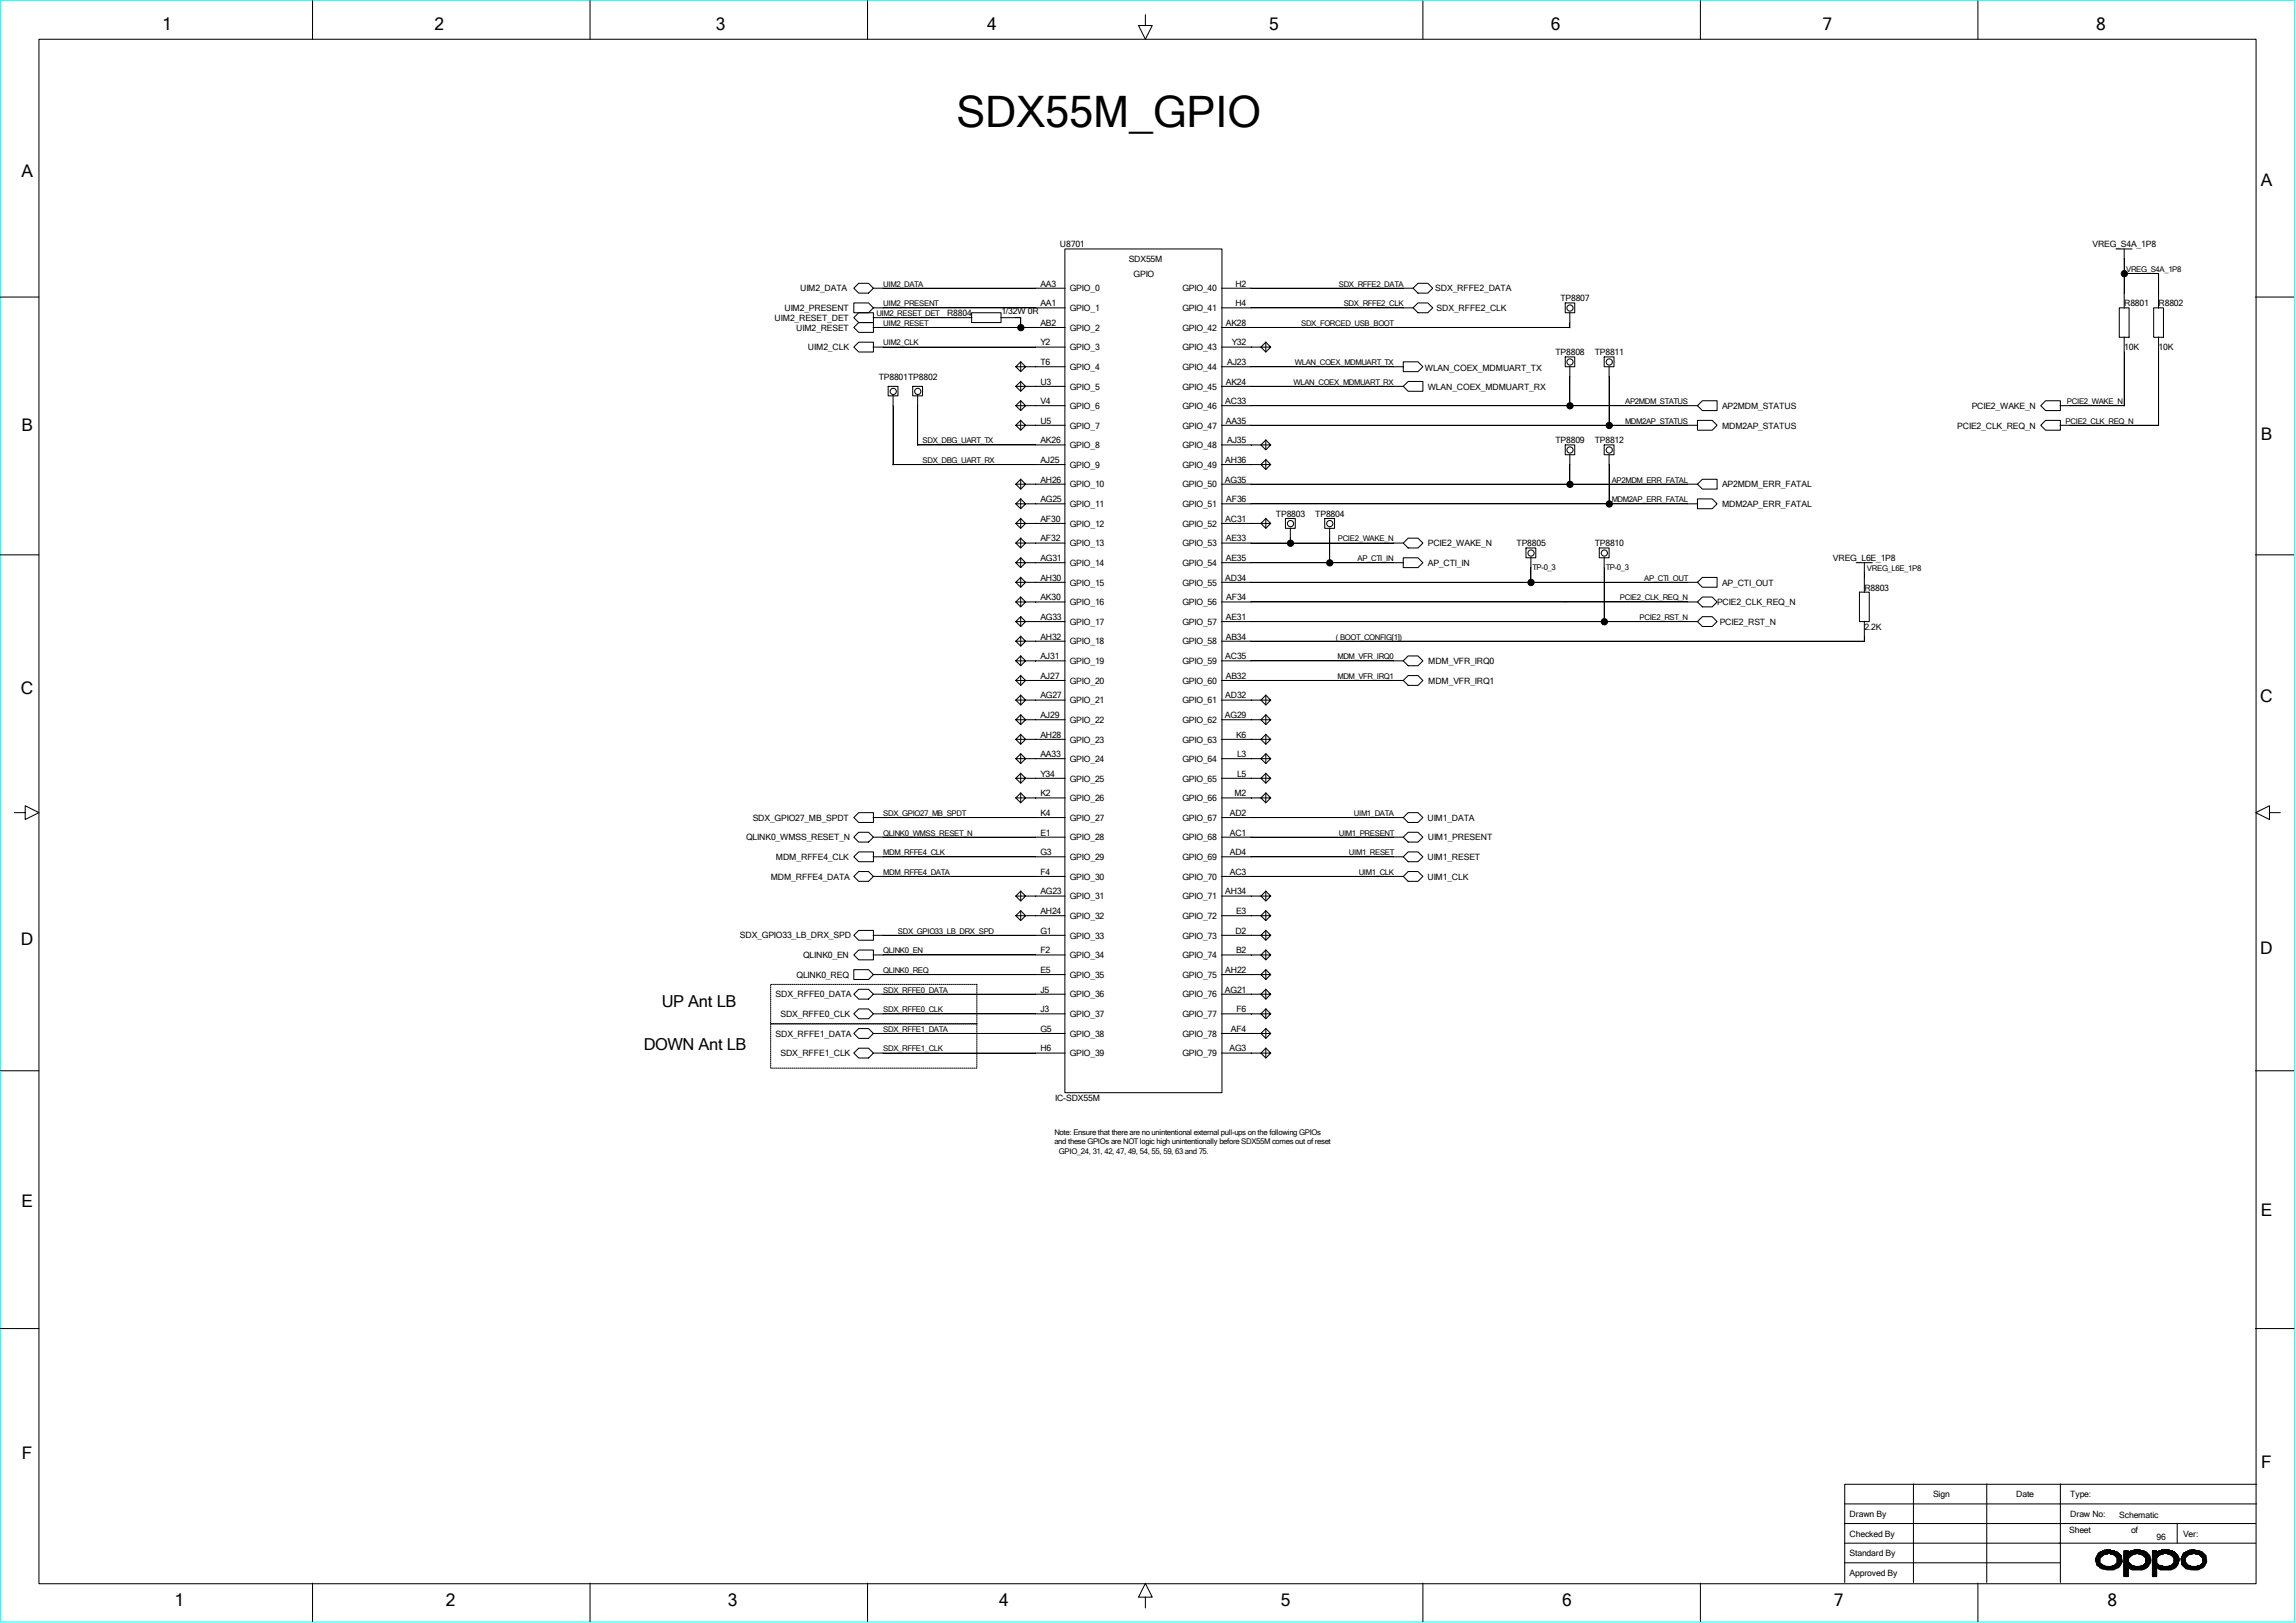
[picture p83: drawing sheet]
<svg xmlns="http://www.w3.org/2000/svg" width="297mm" height="210mm" viewBox="0 0 297 210" stroke-linecap="round" stroke-linejoin="round" font-family="sans-serif">
<defs><g id="words">
<text font-size="5.6" x="123.7" y="16.4">SDX55M_GPIO</text>
<g font-size="2.2">
<text x="21" y="3.9">1</text>
<text x="56.2" y="3.9">2</text>
<text x="92.6" y="3.9">3</text>
<text x="127.7" y="3.9">4</text>
<text x="164.2" y="3.9">5</text>
<text x="200.6" y="3.9">6</text>
<text x="235.8" y="3.9">7</text>
<text x="271.1" y="3.9">8</text>
<text x="2.8" y="22.9">A</text>
<text x="292.5" y="24.1">A</text>
<text x="2.8" y="55.8">B</text>
<text x="292.5" y="57">B</text>
<text x="2.7" y="89.7">C</text>
<text x="292.4" y="90.8">C</text>
<text x="2.7" y="122.3">D</text>
<text x="292.4" y="123.5">D</text>
<text x="2.8" y="156.2">E</text>
<text x="292.5" y="157.4">E</text>
<text x="2.8" y="188.8">F</text>
<text x="292.5" y="189.9">F</text>
<text x="22.6" y="207.9">1</text>
<text x="57.7" y="207.9">2</text>
<text x="94.1" y="207.9">3</text>
<text x="129.2" y="207.9">4</text>
<text x="165.7" y="207.9">5</text>
<text x="202.1" y="207.9">6</text>
<text x="237.2" y="207.9">7</text>
<text x="272.6" y="207.9">8</text>
</g>
<g font-size="2.1">
<text x="85.6" y="130.3">UP Ant LB</text>
<text x="83.3" y="135.9">DOWN Ant LB</text>
</g>
<g font-size="1.1">
<text x="137.1" y="32">U8701</text>
<text x="146" y="33.9">SDX55M</text>
<text x="146.6" y="35.8">GPIO</text>
<text x="270.7" y="32">VREG_S4A_1P8</text>
<text x="100.2" y="41.5">UIM2_RESET_DET</text>
<text x="101.5" y="40.3">UIM2_PRESENT</text>
<text x="103.5" y="37.7">UIM2_DATA</text>
<text x="122.5" y="40.9">R8804</text>
<text x="129.5" y="40.7">1/32W 0R</text>
<text x="134.6" y="39.6">AA1</text>
<text x="134.6" y="37.1">AA3</text>
<text x="138.4" y="37.7">GPIO_0</text>
<text x="138.4" y="40.3">GPIO_1</text>
<text x="153" y="37.7">GPIO_40</text>
<text x="153" y="40.3">GPIO_41</text>
<text x="159.8" y="39.6">H4</text>
<text x="159.8" y="37.1">H2</text>
<text x="185.7" y="37.7">SDX_RFFE2_DATA</text>
<text x="185.8" y="40.3">SDX_RFFE2_CLK</text>
<text x="201.8" y="39">TP8807</text>
<text x="274.8" y="39.6">R8801</text>
<text x="279.2" y="39.6">R8802</text>
<text x="103" y="42.8">UIM2_RESET</text>
<text x="104.5" y="45.3">UIM2_CLK</text>
<text x="134.6" y="47.2">T6</text>
<text x="134.6" y="44.7">Y2</text>
<text x="134.6" y="42.2">AB2</text>
<text x="138.4" y="42.8">GPIO_2</text>
<text x="138.4" y="45.3">GPIO_3</text>
<text x="138.4" y="47.9">GPIO_4</text>
<text x="153" y="42.8">GPIO_42</text>
<text x="153" y="45.3">GPIO_43</text>
<text x="153" y="47.9">GPIO_44</text>
<text x="158.6" y="42.2">AK28</text>
<text x="158.7" y="47.2">AJ23</text>
<text x="159.3" y="44.7">Y32</text>
<text x="201.2" y="46">TP8808</text>
<text x="206.3" y="46">TP8811</text>
<text x="274.8" y="45.3">10K</text>
<text x="279.2" y="45.3">10K</text>
<text x="113.7" y="49.1">TP8801TP8802</text>
<text x="134.6" y="52.3">V4</text>
<text x="134.6" y="49.8">U3</text>
<text x="138.4" y="50.4">GPIO_5</text>
<text x="138.4" y="52.9">GPIO_6</text>
<text x="153" y="50.4">GPIO_45</text>
<text x="153" y="52.9">GPIO_46</text>
<text x="158.5" y="52.3">AC33</text>
<text x="158.6" y="49.8">AK24</text>
<text x="184.3" y="48">WLAN_COEX_MDMUART_TX</text>
<text x="184.7" y="50.4">WLAN_COEX_MDMUART_RX</text>
<text x="222.8" y="52.9">AP2MDM_STATUS</text>
<text x="255.1" y="52.9">PCIE2_WAKE_N</text>
<text x="134.6" y="59.9">AJ25</text>
<text x="134.6" y="57.4">AK26</text>
<text x="134.6" y="54.8">U5</text>
<text x="138.4" y="55.5">GPIO_7</text>
<text x="138.4" y="58">GPIO_8</text>
<text x="153" y="55.5">GPIO_47</text>
<text x="153" y="58">GPIO_48</text>
<text x="158.5" y="59.9">AH36</text>
<text x="158.6" y="54.8">AA35</text>
<text x="158.7" y="57.4">AJ35</text>
<text x="201.2" y="57.4">TP8809</text>
<text x="206.3" y="57.4">TP8812</text>
<text x="222.8" y="55.5">MDM2AP_STATUS</text>
<text x="253.2" y="55.5">PCIE2_CLK_REQ_N</text>
<text x="134.6" y="65">AG25</text>
<text x="134.6" y="62.4">AH26</text>
<text x="138.4" y="60.5">GPIO_9</text>
<text x="138.4" y="63.1">GPIO_10</text>
<text x="138.4" y="65.6">GPIO_11</text>
<text x="153" y="60.5">GPIO_49</text>
<text x="153" y="63.1">GPIO_50</text>
<text x="153" y="65.6">GPIO_51</text>
<text x="158.5" y="62.4">AG35</text>
<text x="158.6" y="65">AF36</text>
<text x="222.8" y="63.1">AP2MDM_ERR_FATAL</text>
<text x="222.8" y="65.6">MDM2AP_ERR_FATAL</text>
<text x="134.6" y="70.1">AF32</text>
<text x="134.6" y="67.5">AF30</text>
<text x="138.4" y="68.2">GPIO_12</text>
<text x="138.4" y="70.7">GPIO_13</text>
<text x="153" y="68.2">GPIO_52</text>
<text x="153" y="70.7">GPIO_53</text>
<text x="158.5" y="67.5">AC31</text>
<text x="158.6" y="70.1">AE33</text>
<text x="165.1" y="66.9">TP8803</text>
<text x="170.1" y="66.9">TP8804</text>
<text x="184.7" y="70.7">PCIE2_WAKE_N</text>
<text x="196.2" y="70.7">TP8805</text>
<text x="206.3" y="70.7">TP8810</text>
<text x="134.6" y="77.7">AK30</text>
<text x="134.6" y="75.1">AH30</text>
<text x="134.6" y="72.6">AG31</text>
<text x="138.4" y="73.2">GPIO_14</text>
<text x="138.4" y="75.8">GPIO_15</text>
<text x="153" y="73.2">GPIO_54</text>
<text x="153" y="75.8">GPIO_55</text>
<text x="158.5" y="75.1">AD34</text>
<text x="158.6" y="72.6">AE35</text>
<text x="158.6" y="77.7">AF34</text>
<text x="184.7" y="73.2">AP_CTI_IN</text>
<text x="222.8" y="75.8">AP_CTI_OUT</text>
<text x="237.1" y="72.6">VREG_L6E_1P8</text>
<text x="241.2" y="76.4">R8803</text>
<text x="134.6" y="82.8">AH32</text>
<text x="134.6" y="80.2">AG33</text>
<text x="138.4" y="78.3">GPIO_16</text>
<text x="138.4" y="80.9">GPIO_17</text>
<text x="138.4" y="83.4">GPIO_18</text>
<text x="153" y="78.3">GPIO_56</text>
<text x="153" y="80.9">GPIO_57</text>
<text x="153" y="83.4">GPIO_58</text>
<text x="158.6" y="82.8">AB34</text>
<text x="158.6" y="80.2">AE31</text>
<text x="222.1" y="78.3">PCIE2_CLK_REQ_N</text>
<text x="222.5" y="80.9">PCIE2_RST_N</text>
<text x="241.2" y="81.5">2.2K</text>
<text x="134.6" y="87.8">AJ27</text>
<text x="134.6" y="85.3">AJ31</text>
<text x="138.4" y="85.9">GPIO_19</text>
<text x="138.4" y="88.5">GPIO_20</text>
<text x="153" y="85.9">GPIO_59</text>
<text x="153" y="88.5">GPIO_60</text>
<text x="158.5" y="85.3">AC35</text>
<text x="158.6" y="87.8">AB32</text>
<text x="184.7" y="85.9">MDM_VFR_IRQ0</text>
<text x="184.7" y="88.5">MDM_VFR_IRQ1</text>
<text x="134.6" y="95.5">AH28</text>
<text x="134.6" y="92.9">AJ29</text>
<text x="134.6" y="90.4">AG27</text>
<text x="138.4" y="91">GPIO_21</text>
<text x="138.4" y="93.6">GPIO_22</text>
<text x="153" y="91">GPIO_61</text>
<text x="153" y="93.6">GPIO_62</text>
<text x="158.5" y="92.9">AG29</text>
<text x="158.5" y="90.4">AD32</text>
<text x="159.9" y="95.5">K6</text>
<text x="134.6" y="100.5">Y34</text>
<text x="134.6" y="98">AA33</text>
<text x="138.4" y="96.1">GPIO_23</text>
<text x="138.4" y="98.6">GPIO_24</text>
<text x="138.4" y="101.1">GPIO_25</text>
<text x="153" y="96.1">GPIO_63</text>
<text x="153" y="98.6">GPIO_64</text>
<text x="153" y="101.1">GPIO_65</text>
<text x="160" y="100.5">L5</text>
<text x="160" y="98">L3</text>
<text x="97.4" y="106.2">SDX_GPIO27_MB_SPDT</text>
<text x="134.6" y="105.6">K4</text>
<text x="134.6" y="103">K2</text>
<text x="138.4" y="103.7">GPIO_26</text>
<text x="138.4" y="106.2">GPIO_27</text>
<text x="153" y="103.7">GPIO_66</text>
<text x="153" y="106.2">GPIO_67</text>
<text x="159.1" y="105.6">AD2</text>
<text x="159.7" y="103">M2</text>
<text x="184.7" y="106.2">UIM1_DATA</text>
<text x="96.5" y="108.8">QLINK0_WMSS_RESET_N</text>
<text x="99.7" y="113.8">MDM_RFFE4_DATA</text>
<text x="100.4" y="111.3">MDM_RFFE4_CLK</text>
<text x="134.6" y="113.2">F4</text>
<text x="134.6" y="110.7">G3</text>
<text x="134.6" y="108.1">E1</text>
<text x="138.4" y="108.8">GPIO_28</text>
<text x="138.4" y="111.3">GPIO_29</text>
<text x="138.4" y="113.8">GPIO_30</text>
<text x="153" y="108.8">GPIO_68</text>
<text x="153" y="111.3">GPIO_69</text>
<text x="153" y="113.8">GPIO_70</text>
<text x="159.1" y="113.2">AC3</text>
<text x="159.1" y="110.7">AD4</text>
<text x="159.1" y="108.1">AC1</text>
<text x="184.7" y="111.3">UIM1_RESET</text>
<text x="184.7" y="113.8">UIM1_CLK</text>
<text x="184.7" y="108.8">UIM1_PRESENT</text>
<text x="134.6" y="118.3">AH24</text>
<text x="134.6" y="115.7">AG23</text>
<text x="138.4" y="116.4">GPIO_31</text>
<text x="138.4" y="118.9">GPIO_32</text>
<text x="153" y="116.4">GPIO_71</text>
<text x="153" y="118.9">GPIO_72</text>
<text x="158.5" y="115.7">AH34</text>
<text x="159.9" y="118.3">E3</text>
<text x="95.7" y="121.4">SDX_GPIO33_LB_DRX_SPD</text>
<text x="103.9" y="124">QLINK0_EN</text>
<text x="134.6" y="125.9">E5</text>
<text x="134.6" y="123.4">F2</text>
<text x="134.6" y="120.8">G1</text>
<text x="138.4" y="121.5">GPIO_33</text>
<text x="138.4" y="124">GPIO_34</text>
<text x="153" y="121.5">GPIO_73</text>
<text x="153" y="124">GPIO_74</text>
<text x="158.5" y="125.9">AH22</text>
<text x="159.8" y="120.8">D2</text>
<text x="159.9" y="123.4">B2</text>
<text x="100.3" y="129.1">SDX_RFFE0_DATA</text>
<text x="101" y="131.6">SDX_RFFE0_CLK</text>
<text x="103" y="126.5">QLINK0_REQ</text>
<text x="134.6" y="131">J3</text>
<text x="134.6" y="128.4">J5</text>
<text x="138.4" y="126.5">GPIO_35</text>
<text x="138.4" y="129.1">GPIO_36</text>
<text x="138.4" y="131.6">GPIO_37</text>
<text x="153" y="126.5">GPIO_75</text>
<text x="153" y="129.1">GPIO_76</text>
<text x="153" y="131.6">GPIO_77</text>
<text x="158.5" y="128.4">AG21</text>
<text x="159.9" y="131">F6</text>
<text x="100.3" y="134.2">SDX_RFFE1_DATA</text>
<text x="101" y="136.7">SDX_RFFE1_CLK</text>
<text x="134.6" y="136.1">H6</text>
<text x="134.6" y="133.5">G5</text>
<text x="138.4" y="134.2">GPIO_38</text>
<text x="138.4" y="136.7">GPIO_39</text>
<text x="153" y="134.2">GPIO_78</text>
<text x="153" y="136.7">GPIO_79</text>
<text x="159" y="136.1">AG3</text>
<text x="159.2" y="133.5">AF4</text>
<text x="136.5" y="142.4">IC-SDX55M</text>
<text x="239.3" y="196.3">Drawn By</text>
<text x="250.1" y="193.8">Sign</text>
<text x="260.8" y="193.8">Date</text>
<text x="267.8" y="196.3">Draw No:</text>
<text x="267.8" y="193.8">Type:</text>
<text x="274.2" y="196.4">Schematic</text>
<text x="239.3" y="198.8">Checked By</text>
<text x="239.3" y="201.4">Standard By</text>
<text x="239.3" y="203.9">Approved By</text>
<text x="267.7" y="198.3">Sheet</text>
<text x="275.7" y="198.3">of</text>
<text x="279" y="199.2">96</text>
<text x="282.4" y="198.8">Ver:</text>
</g>
<g font-size="1">
<text x="275" y="35.2">VREG_S4A_1P8</text>
<text x="113.4" y="40.9">UIM2_RESET_DET</text>
<text x="114.3" y="37.1">UIM2_DATA</text>
<text x="114.3" y="39.6">UIM2_PRESENT</text>
<text x="173.2" y="37.1">SDX_RFFE2_DATA</text>
<text x="173.8" y="39.6">SDX_RFFE2_CLK</text>
<text x="114.3" y="42.2">UIM2_RESET</text>
<text x="114.3" y="44.7">UIM2_CLK</text>
<text x="167.5" y="47.2">WLAN_COEX_MDMUART_TX</text>
<text x="168.3" y="42.2">SDX_FORCED_USB_BOOT</text>
<text x="167.3" y="49.8">WLAN_COEX_MDMUART_RX</text>
<text x="210.2" y="52.3">AP2MDM_STATUS</text>
<text x="267.4" y="52.3">PCIE2_WAKE_N</text>
<text x="119.3" y="57.4">SDX_DBG_UART_TX</text>
<text x="119.3" y="59.9">SDX_DBG_UART_RX</text>
<text x="210.2" y="54.8">MDM2AP_STATUS</text>
<text x="267.2" y="54.8">PCIE2_CLK_REQ_N</text>
<text x="208.5" y="62.4">AP2MDM_ERR_FATAL</text>
<text x="208.5" y="65">MDM2AP_ERR_FATAL</text>
<text x="173.1" y="70.1">PCIE2_WAKE_N</text>
<text x="175.6" y="72.6">AP_CTI_IN</text>
<text x="198.2" y="73.7">TP-0_3</text>
<text x="207.7" y="73.7">TP-0_3</text>
<text x="209.5" y="77.7">PCIE2_CLK_REQ_N</text>
<text x="212.7" y="75.1">AP_CTI_OUT</text>
<text x="241.5" y="73.9">VREG_L6E_1P8</text>
<text x="172.8" y="82.8">( BOOT_CONFIG[1])</text>
<text x="212.1" y="80.2">PCIE2_RST_N</text>
<text x="173" y="85.3">MDM_VFR_IRQ0</text>
<text x="173" y="87.8">MDM_VFR_IRQ1</text>
<text x="114.3" y="105.6">SDX_GPIO27_MB_SPDT</text>
<text x="175.1" y="105.6">UIM1_DATA</text>
<text x="114.3" y="108.1">QLINK0_WMSS_RESET_N</text>
<text x="114.3" y="110.7">MDM_RFFE4_CLK</text>
<text x="114.3" y="113.2">MDM_RFFE4_DATA</text>
<text x="173.2" y="108.1">UIM1_PRESENT</text>
<text x="174.5" y="110.7">UIM1_RESET</text>
<text x="175.8" y="113.2">UIM1_CLK</text>
<text x="114.3" y="123.4">QLINK0_EN</text>
<text x="114.3" y="125.9">QLINK0_REQ</text>
<text x="116.2" y="120.8">SDX_GPIO33_LB_DRX_SPD</text>
<text x="114.3" y="128.4">SDX_RFFE0_DATA</text>
<text x="114.3" y="131">SDX_RFFE0_CLK</text>
<text x="114.3" y="133.5">SDX_RFFE1_DATA</text>
<text x="114.3" y="136.1">SDX_RFFE1_CLK</text>
<text x="136.4" y="146.8">Note: Ensure that there are no unintentional external pull-ups on the following GPIOs</text>
<text x="136.4" y="148.1">and these GPIOs are NOT logic high unintentionally before SDX55M comes out of reset</text>
<text x="137" y="149.4">GPIO_24, 31, 42, 47, 49, 54, 55, 59, 63 and 75.</text>
</g>
</g></defs>
<path d="M.1 0h296.7v209.9h-296.7z" fill="none" stroke="#0ff" stroke-width=".13"/>
<g fill="none" stroke="#000" stroke-width=".13">
<path d="M5 5.1h286.8v199.8h-286.8zM40.4 .1v5M76.3 .1v5M112.2 .1v5M148.2 1.9v1.4h.9l-.9 1.8-.9-1.8h.9M184.1 .1v5M220 .1v5M255.9 .1v5M0 38.4h5M110.4 39.2h2l.6 .6-.6 .7h-2zM111.1 36.7h1.3l.6 .6-.6 .6h-1.3l-.7-.6zM112.9 37.3h24.9"/>
<path d="M112.9 39.8h24.9M137.8 32.2h20.3v109.2h-20.3zM158 37.3h24.8M158 39.8h24.8M182.8 37.3l.6-.6h1.3l.6 .6-.6 .6h-1.3zM182.8 39.8l.6-.6h1.3l.6 .6-.6 .7h-1.3zM202.5 39.2h1.2v1.3h-1.2zM273.7 32.2h2.1M274.2 39.8h1.2v3.8h-1.2zM274.7 35.4h4.5v4.5M274.8 32.2v7.7M278.6 39.8h1.3v3.8h-1.3z"/>
<path d="M291.8 38.4h5M110.4 44.9l.7-.6h1.9v1.3h-1.9zM110.4 41.1l.7-.6h1.9v1.2h-1.9zM111.1 41.7h1.9v1.3h-1.9l-.7-.6zM112.9 42.4h24.9M112.9 44.9h24.9M112.9 41.1h12.8M114.9 50h1.3v1.2h-1.3zM115.5 51.2v9M118.1 50h1.2v1.2h-1.2zM118.7 57.6h19.1M118.7 51.2v6.4"/>
<path d="M125.7 40.5h3.8v1.2h-3.8zM129.5 41.1h2.5v1.3M131.4 47.5l.6-.7 .7 .7-.7 .6-.6-.6h1.3M131.4 50l.6-.6 .7 .6-.7 .6-.6-.6h1.3M131.4 52.5l.6-.6 .7 .6-.7 .6-.6-.6h1.3M131.4 55l.6-.6 .7 .6-.7 .7-.6-.7h1.3M132 46.8v1.3M132 49.3v1.3M132 51.8v1.3M132 54.4v1.3M132.6 52.5h5.2M132.6 55h5.2"/>
<path d="M132.6 47.5h5.2M132.6 50h5.2M158 42.4h45.1M158 44.9h5.2M158 52.5h61.6M158 55h61.6M158 47.5h23.6M158 50h23.6M158 57.6h5.2M163.1 44.9h1.3l-.7 .7-.6-.7 .6-.6 .7 .6M163.1 57.6h1.3l-.7 .6-.6-.6 .6-.7 .7 .7M163.7 44.2v1.4"/>
<path d="M163.7 56.9v1.3M163.7 59.4v1.3M181.5 46.8h1.9l.7 .7-.7 .6h-1.9zM182.2 49.4h1.9v1.2h-1.9l-.7-.6zM202.5 46.2h1.2v1.3h-1.2zM202.5 57.6h1.2v1.2h-1.2zM203.1 40.4v2M203.1 47.4v5.1M203.1 58.8v3.9M207.5 46.2h1.3v1.3h-1.3zM207.5 57.6h1.3v1.2h-1.3zM208.2 47.4v7.7"/>
<path d="M208.2 58.8v6.4M219.6 52.5l.6-.6h1.9v1.2h-1.9zM219.6 54.4h1.9l.6 .6-.6 .7h-1.9zM264.6 51.9h1.9v1.2h-1.9l-.6-.6zM264.6 54.4h1.9v1.3h-1.9l-.6-.7zM266.5 52.5h8.3M266.5 55h12.7M274.8 43.6v8.9M279.2 43.6v11.5M0 71.8h5M115.5 60.1h22.3M131.4 62.7l.6-.7 .7 .7-.7 .6-.6-.6h1.3"/>
<path d="M131.4 65.2l.6-.6 .7 .6-.7 .6-.6-.6h1.3M131.4 67.7l.6-.6 .7 .6-.7 .7-.6-.7h1.3M131.4 70.3l.6-.7 .7 .7-.7 .6-.6-.6h1.3M131.4 72.8l.6-.6 .7 .6-.7 .6-.6-.6h1.3M131.4 75.4l.6-.7 .7 .7-.7 .6-.6-.6h1.3M131.4 77.9l.6-.6 .7 .6-.7 .6-.6-.6h1.3M132 62v1.3M132 64.5v1.3M132 67.1v1.3M132 69.6v1.3M132 72.1v1.3M132 74.7v1.3"/>
<path d="M132 77.2v1.3M132 79.8v1.3M132.6 62.7h5.2M132.6 65.2h5.2M132.6 70.3h5.2M132.6 77.9h5.2M132.6 72.8h5.2M132.6 75.4h5.2M132.6 67.7h5.2M158 62.7h61.6M158 65.2h61.6M158 70.3h23.6"/>
<path d="M158 77.9h61.6M158 72.8h23.6M158 75.4h61.6M158 60.1h5.2M158 67.7h5.2M163.1 60.1h1.3l-.7 .6-.6-.6 .6-.6 .7 .6M163.1 67.7h1.3l-.7 .7-.6-.7 .6-.6 .7 .6M163.7 67.1v1.3M166.3 67.1h1.3v1.3h-1.3zM166.9 68.3v2M171.4 67.1h1.2v1.3h-1.2zM172 68.3v4.6"/>
<path d="M181.5 72.2h1.9l.7 .6-.7 .6h-1.9zM182.2 69.6h1.2l.7 .7-.7 .6h-1.2l-.7-.6zM197.4 70.9h1.3v1.3h-1.3zM198 72.1v3.3M206.9 70.9h1.3v1.3h-1.3zM207.5 72.1v8.4M219.6 62.7l.6-.7h1.9v1.3h-1.9zM219.6 64.6h1.9l.6 .6-.6 .6h-1.9zM219.6 77.9l.6-.6h1.3l.6 .6-.6 .6h-1.3zM219.6 75.4l.6-.7h1.9v1.3h-1.9zM240.1 72.8h2.1M240.5 76.6h1.3v3.8h-1.3z"/>
<path d="M241.2 72.8v3.9M291.8 71.8h5M131.4 98.2l.6-.7 .7 .7-.7 .6-.6-.6h1.3M131.4 95.7l.6-.7 .7 .7-.7 .6-.6-.6h1.3M131.4 93.1l.6-.6 .7 .6-.7 .7-.6-.7h1.3M131.4 80.4l.6-.6 .7 .6-.7 .7-.6-.7h1.3M131.4 83l.6-.7 .7 .7-.7 .6-.6-.6h1.3M131.4 85.5l.6-.6 .7 .6-.7 .6-.6-.6h1.3M131.4 88.1l.6-.7 .7 .7-.7 .6-.6-.6h1.3M131.4 90.6l.6-.6 .7 .6-.7 .6-.6-.6h1.3M132 82.3v1.3M132 84.8v1.3"/>
<path d="M132 87.4v1.3M132 89.9v1.3M132 92.5v1.3M132 95v1.3M132 97.5v1.3M132.6 80.4h5.2M132.6 85.5h5.2M132.6 88.1h5.2M132.6 83h5.2M132.6 90.6h5.2M132.6 93.1h5.2M132.6 95.7h5.2"/>
<path d="M132.6 98.2h5.2M158 80.4h61.6M158 85.5h23.6M158 88.1h23.6M158 83h83.2M158 90.6h5.2M158 93.1h5.2M158 95.7h5.2M158 98.2h5.2M163.1 90.6h1.3l-.7 .6-.6-.6 .6-.6 .7 .6M163.1 93.1h1.3l-.7 .7-.6-.7 .6-.6 .7 .6M163.1 95.7h1.3l-.7 .6-.6-.6 .6-.7 .7 .7"/>
<path d="M163.1 98.2h1.3l-.7 .6-.6-.6 .6-.7 .7 .7M163.7 89.9v1.3M163.7 92.5v1.3M163.7 95v1.3M163.7 97.5v1.3M182.2 84.9h1.2l.7 .6-.7 .6h-1.2l-.7-.6zM182.2 87.4h1.2l.7 .7-.7 .6h-1.2l-.7-.6zM219.6 80.4l.6-.6h1.3l.6 .6-.6 .7h-1.3zM241.2 80.4v2.6M1.9 105.2h1.4v-.9l1.7 .9-1.7 .8v-.8M110.4 108.3l.7-.6h1.3l.6 .6-.6 .7h-1.3zM110.4 110.9l.7-.7h1.9v1.3h-1.9z"/>
<path d="M110.4 105.8l.7-.6h1.9v1.2h-1.9zM111.1 112.8h1.3l.6 .6-.6 .6h-1.3l-.7-.6zM112.9 108.3h24.9M112.9 113.4h24.9M112.9 110.9h24.9M112.9 105.8h24.9M131.4 103.3l.6-.7 .7 .7-.7 .6-.6-.6h1.3M131.4 100.7l.6-.6 .7 .6-.7 .6-.6-.6h1.3M131.4 116l.6-.7 .7 .7-.7 .6-.6-.6h1.3M131.4 118.5l.6-.6 .7 .6-.7 .6-.6-.6h1.3M132 100v1.3M132 102.6v1.3"/>
<path d="M132 115.3v1.3M132 117.8v1.3M132.6 100.7h5.2M132.6 103.3h5.2M132.6 116h5.2M132.6 118.5h5.2M158 108.3h23.6M158 113.4h23.6M158 110.9h23.6M158 105.8h23.6M158 100.7h5.2M158 103.3h5.2"/>
<path d="M158 116h5.2M158 118.5h5.2M163.1 100.7h1.3l-.7 .6-.6-.6 .6-.6 .7 .6M163.1 103.3h1.3l-.7 .6-.6-.6 .6-.7 .7 .7M163.1 116h1.3l-.7 .6-.6-.6 .6-.7 .7 .7M163.1 118.5h1.3l-.7 .6-.6-.6 .6-.6 .7 .6M163.7 100v1.3M163.7 102.6v1.3M163.7 115.3v1.3M163.7 117.8v1.3M182.2 105.2h1.2l.7 .6-.7 .6h-1.2l-.7-.6zM182.2 107.7h1.2l.7 .6-.7 .7h-1.2l-.7-.7z"/>
<path d="M182.2 110.2h1.2l.7 .7-.7 .6h-1.2l-.7-.6zM182.2 112.8h1.2l.7 .6-.7 .6h-1.2l-.7-.6zM293.6 105.2v-.9l-1.8 .9 1.8 .8v-.8h1.4M0 138.6h5M99.7 127.4h26.7v5.1h-26.7zM99.7 132.5h26.7v5.7h-26.7zM110.4 123.6l.7-.7h1.9v1.3h-1.9zM110.4 125.5h2l.6 .6-.6 .6h-2zM110.4 128.7l.7-.7h1.3l.6 .7-.6 .6h-1.3zM110.4 131.2l.7-.6h1.3l.6 .6-.6 .6h-1.3zM110.4 133.7l.7-.6h1.3l.6 .6-.6 .7h-1.3zM110.4 136.3l.7-.7h1.3l.6 .7-.6 .6h-1.3z"/>
<path d="M110.4 121l.7-.6h1.9v1.3h-1.9zM112.9 123.6h24.9M112.9 126.1h24.9M112.9 128.7h24.9M112.9 131.2h24.9M112.9 133.7h24.9M112.9 136.3h24.9M112.9 121h24.9M158 123.6h5.2M158 126.1h5.2M158 128.7h5.2M158 131.2h5.2"/>
<path d="M158 133.7h5.2M158 136.3h5.2M158 121h5.2M163.1 121h1.3l-.7 .7-.6-.7 .6-.6 .7 .6M163.1 123.6h1.3l-.7 .6-.6-.6 .6-.7 .7 .7M163.1 126.1h1.3l-.7 .6-.6-.6 .6-.6 .7 .6M163.1 131.2h1.3l-.7 .6-.6-.6 .6-.6 .7 .6M163.1 133.7h1.3l-.7 .7-.6-.7 .6-.6 .7 .6M163.1 136.3h1.3l-.7 .6-.6-.6 .6-.7 .7 .7M163.1 128.7h1.3l-.7 .6-.6-.6 .6-.7 .7 .7M163.7 120.4v1.3M163.7 122.9v1.3"/>
<path d="M163.7 125.4v1.3M163.7 128v1.3M163.7 130.5v1.3M163.7 133.1v1.3M163.7 135.6v1.3M291.8 138.6h5M0 171.9h5M291.8 171.9h5M238.6 194.6h53.3M238.6 199.7h53.2M238.6 197.1h53.2M247.5 192v12.8"/>
<path d="M257 192v12.8M266.5 192v12.8M281.6 197.1v2.6M291.9 192.1h-53.3v12.7M40.4 204.9v4.9M76.3 204.9v4.9M112.2 204.9v4.9M148.2 206.7h.9l-.9-1.8-.9 1.8h.9v1.4M184.1 204.9v4.9M220 204.9v4.9M238.6 202.2h27.9M255.9 204.9v4.9"/>
<path d="M271.1 201.6h.6M271.1 201.7h.5M271.1 201.8h.5M271.1 202h.5M271.1 202.1h.5M271.2 202.2h.4M271.2 201.3h.8M271.2 202.4h.7M271.2 202.5h.8M271.2 201.5v1M271.2 201.4v.8M271.3 202.6h.8"/>
<path d="M271.4 201.2v1.4h.6v.4v-.6M271.4 201.2v1.3M271.4 201h2.5M271.5 201v1.6v-1.5v.1M271.5 202.2v.4h.7M271.5 201a2.22 2.22 0 0 1 2.9 .3l.1 .8a1.54 1.54 0 0 1-1.7 1l-.9-.1-.7-.5-.1-.8zM271.6 201.6l.5-.4 .7-.2 .7 .2 .4 .4v.6l-.4 .4-.7 .1-.7-.1-.5-.4zM271.6 200.9v1.8M271.6 200.8h2.2M271.7 200.8v.7M271.7 202.3v.6M271.9 202.5v.5h1.9"/>
<path d="M271.9 200.8v.7h-.7M272 200.7v.5M272 200.7h1.4M272.1 200.7v.5h-.8M272.1 202.6v.4M272.2 200.7v.4M272.2 202.6v.4M272.2 200.6h.8M272.4 200.7v.4M272.4 202.7v.4M272.5 203.1h1M272.5 200.5v.6"/>
<path d="M272.5 202.7v.4M272.6 200.5v.6h-1.3M272.6 202.7v.4M272.8 200.5v.5M272.8 202.7v.4M272.9 200.5v.5M272.9 202.7v.4M273 200.5v.6h1.2M273 202.7v.4M273.1 200.7v.4M273.1 202.7v.4M273.3 200.7v.4"/>
<path d="M273.3 202.6v.5M273.3 202.6h1M273.4 200.7v.4M273.4 202.6v.5M273.4 201.2h.9M273.5 202.6v.4v-.4M273.5 200.7v.5M273.6 201.3h.8M273.6 200.8v.5M273.6 202.4v.6h-1.5M273.7 201.5h.7M273.8 200.8v.7"/>
<path d="M273.8 202.3v.6M273.9 202.2h.5M273.9 201.6h.5M273.9 201.7h.5M273.9 201.8h.6M273.9 202h.6M273.9 202.1h.6M273.9 200.8v.8M273.9 202.2v.7M274 200.9v2h-2.4M274.2 201v1.7h-2.6M274.3 201.2v1.3h-.7"/>
<path d="M274.4 201.3v1.1h-.7M274.7 202.2h.7M274.7 201h3M274.7 201.2h1.2M274.7 201.6h.6M274.7 201.7h.6M274.7 201.8h.6M274.7 202h.6M274.7 202.1h.6M274.7 202.4h.8M274.7 202.5h1M274.7 202.6h1.1"/>
<path d="M274.7 203h.6M274.7 203.1h.6M274.7 200.8h2.9M274.7 200.7h.6M274.7 203.2h.6M274.7 203.4h.6M274.7 203.5h.6M274.7 203.6h.6M274.7 203.8h.6M274.7 203.9h.6M274.8 200.7h.5v.3v-.2l.9-.2h.6l.3 .1a1.21 1.21 0 0 1 1 .9 1.21 1.21 0 0 1-.4 1.3 2.25 2.25 0 0 1-1.4 .2 .83 .83 0 0 1-.9-.2h-.1v1.1h-.5zM274.8 200.7v3.3"/>
<path d="M274.9 200.7v3.3M275 200.7v3.3M275.2 200.7v3.3M275.3 200.7v3.3h-.6M275.3 201.6l.5-.4 .6-.2 .8 .2 .4 .4v.6l-.4 .4-.8 .1-.6-.1-.5-.4zM275.4 200.8v.8M275.4 202.2v.7M275.5 203h2.1M275.5 200.8v.7h-.8M275.5 202.3v.7M275.6 200.7h1.7M275.7 200.7v.6h-1"/>
<path d="M275.7 202.4v.6M275.8 200.7v.5M275.8 202.6v.5M275.9 200.7v.4M275.9 202.6v.5M276.1 200.5v.6M276.1 202.6v.5M276.1 200.6h.7M276.2 200.5v.6h-1.5M276.2 202.7v.4M276.3 200.5v.6M276.3 202.7v.4"/>
<path d="M276.4 200.5v.5M276.4 202.7v.4M276.6 200.5v.6M276.6 202.7v.4M276.6 201.1h1.2M276.7 200.5v.6M276.7 202.7v.4M276.8 200.5v.6M276.8 202.7v.4M276.9 200.7v.4M276.9 202.6v.5M277 201.2h1"/>
<path d="M277 202.6h.8M277.1 200.7v.4M277.1 202.6v.5M277.2 200.7v.5M277.2 202.6v.5h-1.4M277.3 201.3h.8M277.3 202.5h.7M277.3 200.7v.6M277.3 202.4v.6M277.4 201.5h.7M277.5 200.8v.7M277.5 202.3v.7"/>
<path d="M277.5 202.2h.7M277.5 201.6h.6M277.5 201.7h.7M277.5 201.8h.7M277.5 202.1h.7M277.6 200.8v.8M277.6 202.2v.7M277.7 200.9v2h-3M277.8 201v1.7h-3.1M278 201.2v1.4M278.1 201.3v1.1h-.7M278.2 201.8v.2h-.7"/>
<path d="M278.4 202.2h.6M278.4 201h3M278.4 201.2h1.1M278.4 201.6h.6M278.4 201.7h.6M278.4 201.8h.6M278.4 202h.6M278.4 202.1h.6M278.4 202.4h.7M278.4 202.5h.8M278.4 202.6h1.1M278.4 203h.6"/>
<path d="M278.4 203.1h.6M278.4 200.8h2.9M278.4 200.7h.6M278.4 203.2h.6M278.4 203.4h.6M278.4 203.5h.6M278.4 203.6h.6M278.4 203.8h.6M278.4 203.9h.6M278.5 200.7h.5v.3v-.2h.1a2.02 2.02 0 0 1 2.4 .3l.1 .2a.49 .49 0 0 1 .2 .8 1.18 1.18 0 0 1-1.6 1h-.2a.83 .83 0 0 1-.9-.2h-.1v1.1h-.5zM278.5 200.7v3.3M278.6 200.7v3.3"/>
<path d="M278.7 200.7v3.3M278.8 200.7v3.3M279 200.7v3.3h-.6M279.1 200.8v.7h-.7M279.1 202.3v.6M279.2 203h2.1M279.2 200.7v.6h-.8M279.2 202.4v.6M279.3 200.7h1.7M279.4 200.7v.5M279.4 202.6v.4M279.4 201.2l.7-.2 .8 .2 .4 .4v.6l-.4 .4-.8 .1-.7-.1-.4-.4v-.6z"/>
<path d="M279.5 200.7v.4M279.5 202.6v.5M279.6 200.5v.6M279.6 202.6v.5M279.7 200.5v.6h-1.3M279.7 202.6v.5M279.9 200.5v.6M279.9 202.7v.4M280 200.5v.5M280 202.7v.4M280.1 200.5v.5M280.1 202.7v.4"/>
<path d="M280.2 200.5v.5M280.2 202.7v.4M280.3 201.1h1.2M280.4 200.5v.6M280.4 202.7v.4M280.5 200.5v.6M280.5 202.7v.4M280.6 200.5v.6M280.6 202.6v.5M280.7 201.2h.9M280.8 200.7v.4M280.8 202.6v.5"/>
<path d="M280.8 202.6h.7M280.9 200.7v.5M280.9 202.6v.5h-1.5M281 201.3h.8M281 202.5h.6M281 200.7v.6M281 202.4v.6M281.1 201.5h.7M281.1 200.8v.7M281.1 202.3v.7M281.2 202.2h.6M281.2 201.6h.7"/>
<path d="M281.2 201.7h.7M281.2 201.8h.7M281.2 202h.7M281.2 202.1h.6M281.3 200.8v2.1M281.4 200.9v2h-3M281.5 201v1.7h-3.1M281.6 201.2v1.4M281.8 201.3v1.1h-.7M282.1 201.7h.6M282.2 201.8h.5M282.2 202h.5"/>
<path d="M282.2 202.2h.5M282.2 201.6h.5M282.2 202.4h.6M282.3 201.3v1.2h.7M282.3 202.1h.4M282.4 201.2h.8M282.4 202.6h.8M282.4 201v1.6M282.5 201h2.4M282.5 200.9v1.8M282.5 201a2.06 2.06 0 0 1 2.8 .3l.2 .8-.4 .6-.8 .4-1.5-.1-.5-.5-.1-.8zM282.6 202.9h2.4"/>
<path d="M282.7 200.9v2M282.7 200.8h2.1M282.8 200.8v.7h-.6M282.8 202.2v.8M282.9 200.8v.5h-.5M282.9 202.3v.7M283 200.7h1.3M283 201.2l.8-.2 .8 .2 .3 .4v.6l-.3 .4-.8 .1-.8-.1-.3-.4v-.6zM283 200.7v.5M283 202.4v.6M283.2 200.7v.4M283.2 202.6v.4"/>
<path d="M283.3 200.6h.6M283.3 200.7v.4M283.3 202.6v.5M283.4 200.7v.4M283.4 202.7v.4M283.5 200.5v.6h-1M283.5 202.7v.4M283.7 200.5v.6M283.7 202.7v.4M283.8 200.5v.5M283.8 202.7v.4M283.9 200.5v.6"/>
<path d="M283.9 202.7v.4M284 201.1h1.1M284.1 200.7v.4M284.1 202.7v.4M284.2 200.7v.4M284.2 202.7v.4M284.3 200.7v.4M284.3 202.6v.5M284.4 200.7v.4M284.4 202.6v.5h-1M284.5 201.2h.7M284.6 200.7v.5"/>
<path d="M284.6 202.6v.4h-1.9M284.6 201.3h.7M284.6 202.5h.6M284.7 200.8v.5M284.7 202.4v.6M284.8 201.5h.5M284.8 200.8v.7M284.8 202.3v.6M284.9 202.2h.4M284.9 201.6h.4M284.9 201.7h.4M284.9 201.8h.6"/>
<path d="M284.9 202h.6M284.9 202.1h.6M284.9 200.9v2M285.1 201v1.7h-2.6M285.2 201.2v1.4h-.9M285.3 201.3v1.1h-.5"/>
<circle cx="203.1" cy="39.9" r=".4"/>
<circle cx="274.8" cy="35.4" r=".4"/>
<circle cx="115.5" cy="50.7" r=".4"/>
<circle cx="118.7" cy="50.7" r=".4"/>
<circle cx="132.1" cy="42.4" r=".4"/>
<circle cx="203.1" cy="58.2" r=".4"/>
<circle cx="203.1" cy="46.8" r=".4"/>
<circle cx="203.1" cy="52.5" r=".4"/>
<circle cx="208.2" cy="58.2" r=".4"/>
<circle cx="208.2" cy="46.8" r=".4"/>
<circle cx="208.2" cy="55.1" r=".4"/>
<circle cx="166.9" cy="70.3" r=".4"/>
<circle cx="166.9" cy="67.8" r=".4"/>
<circle cx="172" cy="67.8" r=".4"/>
<circle cx="172" cy="72.8" r=".4"/>
<circle cx="198.1" cy="71.6" r=".4"/>
<circle cx="198.1" cy="75.4" r=".4"/>
<circle cx="203.1" cy="62.7" r=".4"/>
<circle cx="207.5" cy="71.6" r=".4"/>
<circle cx="208.2" cy="65.2" r=".4"/>
<circle cx="207.5" cy="80.5" r=".4"/>
</g>
<g fill="#000">
<path d="M274.8 33.5v1.9z" fill-rule="evenodd"/>
<path d="M132 41.1v1.3z" fill-rule="evenodd"/>
<path d="M131.4 41.1h.6z" fill-rule="evenodd"/>
<path d="M132 42.4h1.9z" fill-rule="evenodd"/>
<path d="M203.1 41.7v.7z" fill-rule="evenodd"/>
<path d="M166.9 69.6v.7z" fill-rule="evenodd"/>
<path d="M198 73.4v2z" fill-rule="evenodd"/>
<path d="M241.2 74.1v.6z" fill-rule="evenodd"/>
<path d="M241.2 82.3v.7z" fill-rule="evenodd"/>
<circle cx="274.8" cy="35.4" r=".41"/>
<circle cx="132.1" cy="42.4" r=".41"/>
<circle cx="203.1" cy="52.5" r=".41"/>
<circle cx="208.2" cy="55.1" r=".41"/>
<circle cx="166.9" cy="70.3" r=".41"/>
<circle cx="172" cy="72.8" r=".41"/>
<circle cx="198.1" cy="75.4" r=".41"/>
<circle cx="203.1" cy="62.7" r=".41"/>
<circle cx="208.2" cy="65.2" r=".41"/>
<circle cx="207.5" cy="80.5" r=".41"/>
</g>
<use href="#words"/>
</svg>
